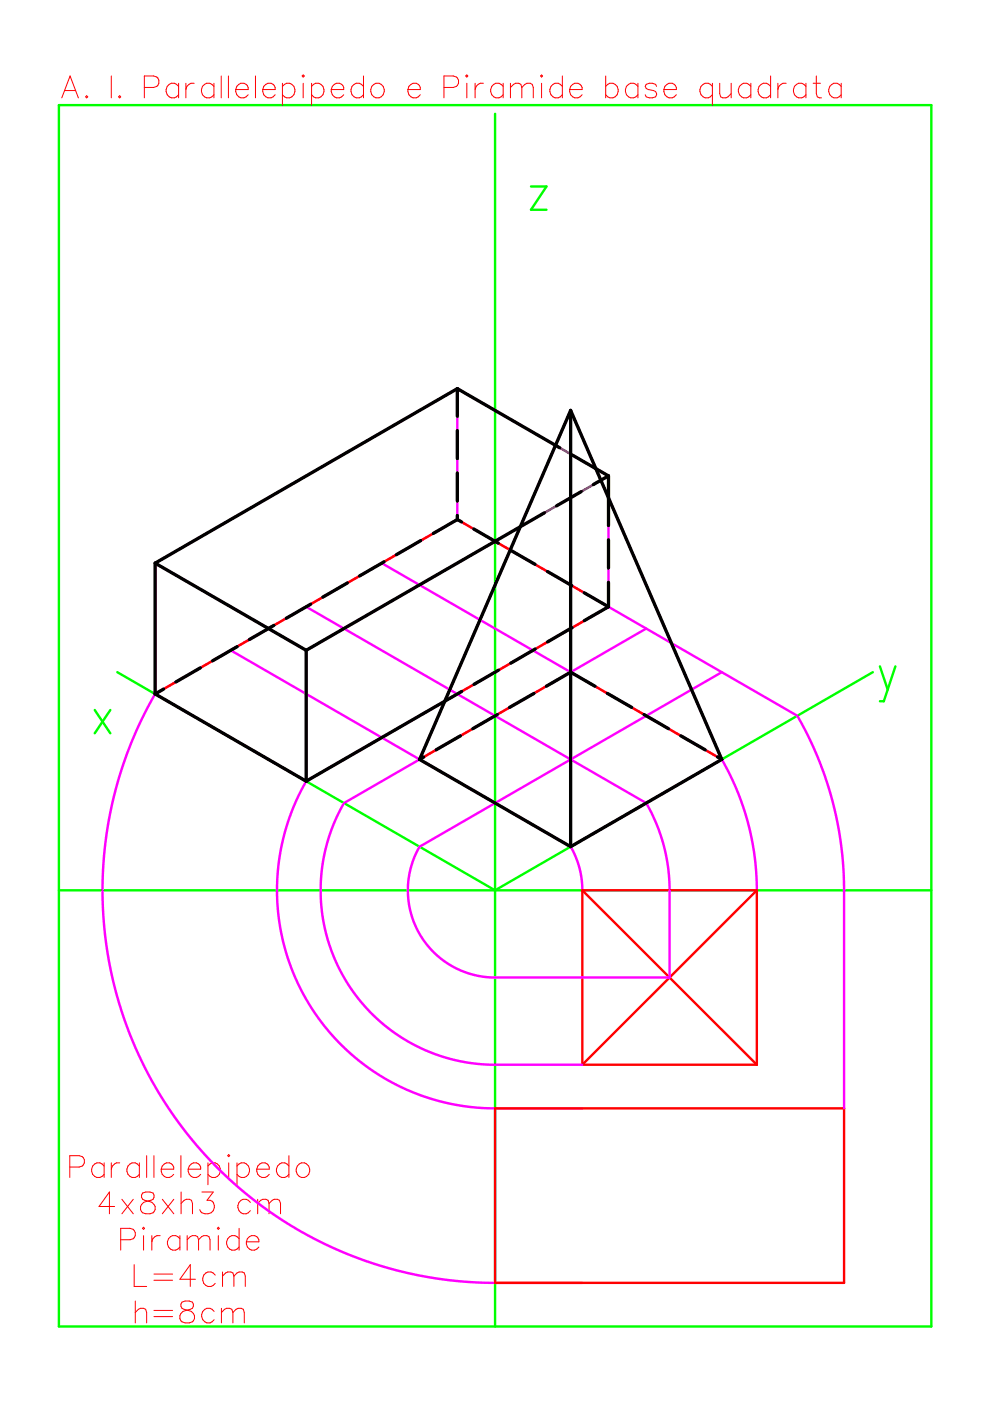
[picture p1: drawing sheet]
<svg xmlns="http://www.w3.org/2000/svg" width="210mm" height="297mm" viewBox="0 0 210 297" stroke-linecap="round" stroke-linejoin="round" font-family="sans-serif">
<path d="M12.5 22.3h185v258.9h-185zM105 24.1v257.1M112.6 39.5h3.3l-3.3 5h3.3M20.1 150.5l3.3 5M23.4 150.5l-3.3 5M24.9 142.5l80.1 46.3 80.1-46.3M186.6 141.3l1.6 4.9M189.8 141.3l-2.4 7.4h-.8M12.5 188.8h185" fill="none" stroke="#0f0" stroke-width=".51"/>
<g fill="none" stroke="#f00" stroke-width=".21">
<path d="M13.8 19.2h2.2M23.6 16.1v4.6M30.6 18.5h2l.7-.2a1.23 1.23 0 0 0 .4-1.3 1.23 1.23 0 0 0-1.1-.9h-2v4.6M37.9 17.7v3M37.9 18.3a1.53 1.53 0 0 0-2.7 .4 1.53 1.53 0 0 0 1.8 2l.9-.6M39.4 17.7v3M41.2 17.7a1.5 1.5 0 0 0-1.8 1.3M45.4 18.3a1.53 1.53 0 0 0-2.7 .4 1.53 1.53 0 0 0 1.8 2l.9-.6M45.4 17.7v3M46.9 16.1v4.6M48.4 16.1v4.6M50 19a1.46 1.46 0 0 0 .8 1.6 1.46 1.46 0 0 0 1.8-.5"/>
<path d="M50.2 18.3a1.27 1.27 0 0 1 1.5-.7 1.27 1.27 0 0 1 .9 1.4h-2.6zM54.2 16.1v4.6M55.7 19a1.45 1.45 0 0 0 .9 1.6 1.45 1.45 0 0 0 1.7-.5M55.9 18.3a1.27 1.27 0 0 1 1.5-.7 1.27 1.27 0 0 1 .9 1.4h-2.6zM59.9 18.3a1.53 1.53 0 0 1 2.6 .4 1.53 1.53 0 0 1-1.7 2l-.9-.6M59.9 17.7v4.6M64.3 15.9l.2 .2-.2 .2-.2-.2zM64.3 17.7v3M66.1 18.3a1.53 1.53 0 0 1 2.6 .4 1.53 1.53 0 0 1-1.8 2l-.8-.6M66.1 17.7v4.6M70.2 19a1.46 1.46 0 0 0 .9 1.6 1.46 1.46 0 0 0 1.8-.5M70.5 18.3a1.27 1.27 0 0 1 1.5-.7 1.27 1.27 0 0 1 .9 1.4h-2.7z"/>
<path d="M77.1 18.3a1.53 1.53 0 0 0-2.7 .4 1.53 1.53 0 0 0 1.8 2l.9-.6M77.1 16.1v4.6M78.8 18.3a1.53 1.53 0 0 1 2.7 .4 1.53 1.53 0 0 1-1.8 2 1.61 1.61 0 0 1-.9-2.4zM86.5 19a1.45 1.45 0 0 0 .8 1.6 1.45 1.45 0 0 0 1.8-.5M86.7 18.3a1.27 1.27 0 0 1 1.5-.7 1.27 1.27 0 0 1 .9 1.4h-2.6zM94.1 18.5h2a1.22 1.22 0 0 0 1.2-1.2 1.22 1.22 0 0 0-1.2-1.2h-2v4.6M98.7 16.1l.3-.2 .2 .2-.2 .2zM99 17.7v3M100.7 17.7v3M102.5 17.7a1.5 1.5 0 0 0-1.8 1.3M106.7 18.3a1.53 1.53 0 0 0-2.7 .4 1.53 1.53 0 0 0 1.8 2l.9-.6M106.7 17.7v3"/>
<path d="M108.2 18.5l1.1-.8h.7l.4 .2 .2 .6M108.2 17.7v3M110.6 18.5l1.1-.8h.7l.4 .2 .3 .6v2.2M110.6 18.5v2.2M114.8 15.9l.2 .2-.2 .2-.2-.2zM114.8 17.7v3M119.2 18.3a1.53 1.53 0 0 0-2.6 .4 1.53 1.53 0 0 0 1.7 2l.9-.6M119.2 16.1v4.6M120.8 19a1.46 1.46 0 0 0 .8 1.6 1.46 1.46 0 0 0 1.8-.5M121 18.3a1.29 1.29 0 0 1 1.5-.7 1.29 1.29 0 0 1 .9 1.4h-2.6zM128.4 18.3a1.53 1.53 0 0 1 2.7 .4 1.53 1.53 0 0 1-1.8 2l-.9-.6M128.4 16.1v4.6"/>
<path d="M135.3 18.3a1.53 1.53 0 0 0-2.7 .4 1.53 1.53 0 0 0 1.8 2l.9-.6M135.3 17.7v3M139.2 18.3l-.2-.4-.7-.2h-.6l-.7 .2-.2 .4 .2 .5 .5 .2 1.5 .4 .2 .5-.2 .6-1.3 .2-.7-.2-.2-.4M140.8 19a1.46 1.46 0 0 0 .8 1.6 1.46 1.46 0 0 0 1.8-.5M141 18.3a1.29 1.29 0 0 1 1.5-.7 1.29 1.29 0 0 1 .9 1.4h-2.6zM151 18.3a1.53 1.53 0 0 0-2.6 .4 1.53 1.53 0 0 0 1.8 2l.8-.6M151 17.7v4.6M152.6 17.7v2.2l.2 .6 .4 .2h.7l1.1-.8M155 17.7v3M159.2 18.3a1.53 1.53 0 0 0-2.7 .4 1.53 1.53 0 0 0 1.8 2l.9-.6M159.2 17.7v3M163.4 18.3a1.53 1.53 0 0 0-2.7 .4 1.53 1.53 0 0 0 1.8 2l.9-.6"/>
<path d="M163.4 16.1v4.6M164.9 17.7v3M166.7 17.7a1.5 1.5 0 0 0-1.8 1.3M170.9 18.3a1.53 1.53 0 0 0-2.7 .4 1.53 1.53 0 0 0 1.8 2l.9-.6M170.9 17.7v3M172.4 17.7h1.5M173.1 16.1v3.8l.2 .6 .9 .2M178.4 18.3a1.53 1.53 0 0 0-2.7 .4 1.53 1.53 0 0 0 1.8 2l.9-.6M178.4 17.7v3M13.1 20.7l1.8-4.6 1.7 4.6M18.4 20.3l.2 .2-.2 .2-.2-.2zM25.1 20.5l.3-.2 .2 .2-.2 .2z"/>
<path d="M14.8 247.4h2a1.21 1.21 0 0 0 1.1-1.2 1.21 1.21 0 0 0-1.1-1.2h-2v4.6M22.1 246.5v3.1M22.1 247.2a1.53 1.53 0 0 0-2.7 .4 1.53 1.53 0 0 0 1.8 2l.9-.6M23.6 246.5v3.1M24.3 255.8h-3.3l2.2-3.1v4.6M25.4 246.5a1.53 1.53 0 0 0-1.8 1.4M25.8 254.3l2.5 3M28.3 254.3l-2.5 3M29.5 247.2a1.51 1.51 0 0 0-2.3-.1 1.51 1.51 0 0 0 .4 2.3 1.36 1.36 0 0 0 1.9-.4M29.5 246.5v3.1M30.2 252.9a.92 .92 0 0 0 .5 1.6l.9 .2a1.33 1.33 0 0 1 1.3 1.2 1.33 1.33 0 0 1-1.1 1.4h-.9a1.33 1.33 0 0 1-1.2-1.4 1.33 1.33 0 0 1 1.4-1.2l.9-.2a.94 .94 0 0 0 .4-1.6l-.6-.2h-.9zM31.1 245v4.6"/>
<path d="M32.6 245v4.6M34.2 247.9a1.46 1.46 0 0 0 .8 1.6 1.46 1.46 0 0 0 1.8-.5M34.4 247.2a1.28 1.28 0 0 1 1.5-.7 1.28 1.28 0 0 1 .9 1.4h-2.6zM34.4 254.3l2.5 3M36.9 254.3l-2.5 3M38.4 245v4.6M38.4 252.7v4.6M38.4 255.1l.7-.6 .4-.2h.7l.4 .2 .2 .6v2.2M39.9 247.9a1.46 1.46 0 0 0 .9 1.6 1.46 1.46 0 0 0 1.7-.5M40.6 246.8a1.23 1.23 0 0 1 1.3-.1 1.23 1.23 0 0 1 .6 1.2h-2.6l.2-.7zM42.8 252.7h2.4l-1.3 1.8a1.35 1.35 0 0 1 1.4 .6 1.35 1.35 0 0 1-.1 1.6 1.68 1.68 0 0 1-2.8-.2M44.1 247.2a1.52 1.52 0 0 1 2.4-.1 1.52 1.52 0 0 1-.4 2.3 1.38 1.38 0 0 1-2-.4"/>
<path d="M44.1 246.5v4.7M48.5 244.8l.2 .2-.2 .2-.2-.2zM48.5 246.5v3.1M50.2 247.2a1.53 1.53 0 0 1 2.7 .4 1.53 1.53 0 0 1-1.8 2l-.9-.6M50.2 246.5v4.7M53.1 254.9a1.52 1.52 0 0 0-2.6 .4 1.52 1.52 0 0 0 1.7 2l.9-.6M54.4 247.9a1.46 1.46 0 0 0 .9 1.6 1.46 1.46 0 0 0 1.8-.5M54.6 255.1l.7-.6 .4-.2h.7l.4 .2 .2 .6M54.6 254.3v3M55.1 246.8a1.23 1.23 0 0 1 1.4-.1 1.23 1.23 0 0 1 .6 1.2h-2.7l.3-.7zM57 255.1l1.1-.8h.7l.4 .2 .3 .6v2.2M57 255.1v2.2"/>
<path d="M61.3 247.2a1.51 1.51 0 0 0-2.4-.1 1.51 1.51 0 0 0 .4 2.3 1.36 1.36 0 0 0 2-.4M61.3 245v4.6M63.5 246.8a1.54 1.54 0 0 1 2.1 .8 1.54 1.54 0 0 1-1 2 1.57 1.57 0 0 1-1.7-.9 1.57 1.57 0 0 1 .6-1.9zM25.6 262.8h2a1.21 1.21 0 0 0 1.1-1.2 1.21 1.21 0 0 0-1.1-1.2h-2v4.6M28.4 268.1v4.7h2.7M28.7 278.3l.6-.7 .5-.2h.6l.5 .2 .2 .7v2.2M28.7 275.8v4.7M30.4 260.2l.2 .2-.2 .2-.2-.2zM30.4 262v3M32.2 262v3M32.6 270.1h4M32.6 271.4h4"/>
<path d="M32.6 277.8h4M32.6 279.1h4M34 262a1.47 1.47 0 0 0-1.8 1.3M38.1 262.6a1.52 1.52 0 0 0-2.6 .4 1.52 1.52 0 0 0 1.8 2l.8-.6M38.1 262v3M38.6 276.1a.91 .91 0 0 0 .4 1.5l.9 .2a1.33 1.33 0 0 1 1.3 1.2 1.33 1.33 0 0 1-1.1 1.5h-.9a1.33 1.33 0 0 1-1.1-1.4 1.33 1.33 0 0 1 1.4-1.3l.8-.2a.93 .93 0 0 0 .5-1.5l-.7-.3h-.9zM39.7 262.8l.6-.6 .5-.2h.6l.5 .2 .2 .6M39.7 262v3M41.4 271.2h-3.3l2.2-3.1v4.7M42.1 262.8l.7-.6 .4-.2h.7l.4 .2 .2 .6v2.2M42.1 262.8v2.2M45.4 278a1.53 1.53 0 0 0-2.6 .5 1.53 1.53 0 0 0 1.7 2l.9-.7"/>
<path d="M45.6 270.3a1.53 1.53 0 0 0-2.6 .4 1.53 1.53 0 0 0 1.7 2.1l.9-.7M46.3 260.2l.2 .2-.2 .2-.2-.2zM46.3 262v3M46.9 278.3l.7-.7 .4-.2h.7l.4 .2 .3 .7M46.9 277.4v3.1M47.2 270.6l.6-.7 .5-.2h.6l.5 .2 .2 .7M47.2 269.7v3.1M49.4 278.3l.6-.7 .5-.2h.6l.5 .2 .2 .7v2.2M49.4 278.3v2.2M49.6 270.6l.6-.7 .5-.2h.7l.4 .2 .2 .7v2.2M49.6 270.6v2.2M50.7 262.6a1.52 1.52 0 0 0-2.6 .4 1.52 1.52 0 0 0 1.7 2l.9-.6"/>
<path d="M50.7 260.4v4.6M52.2 263.3a1.46 1.46 0 0 0 .9 1.6 1.46 1.46 0 0 0 1.8-.5M52.5 262.6a1.28 1.28 0 0 1 1.4-.6 1.28 1.28 0 0 1 1 1.3h-2.7z"/>
</g>
<g fill="none" stroke="#f0f" stroke-width=".51">
<path d="M97 82.4v27.8M121 87v74M32.9 119.4v27.7M80.9 119.4l72.1 41.6 3.1 6.1 1.4 3.6 1 3.3 .9 3.8 .6 4 .4 3.7 .1 3.3M97 110.2l72.1 41.6 3.3 6.5 2.7 6.9 2 6.9 .8 4.1 .6 4 .5 7.5v47.3M97 110.2l-64.1 36.9M129 100.9v27.8l-64.1 36.9M48.9 137.9l72.1 41.6 1 2 .8 2.3 .5 2.5 .2 2.5M64.9 128.7l72.1 41.6 1.3 2.3 1 2.4 1.2 3.3 .7 2.7 .6 3.7 .2 3.1v19.4h-37.9l-1.9-.1-2.3-.6-1.9-.6-1.8-.8-2-1.3-1.6-1.3-1.7-1.7-1.4-1.8-1.1-2-.9-2.2-.6-2.2-.4-2.6v-2.1l.3-2.5 .4-1.8 .7-2.1 1-2 64.1-37M64.9 137.9v27.7M137 133.3l-64.1 37-1.4 2.8-1.5 3.5-1.1 3.7-.5 2.9-.4 4.4 .2 5.3 .9 4.9 1.4 4.4 1.9 4.1 1.5 2.5 1.5 2.2 2.8 3.3 4 3.7 4.1 2.7 3.7 1.9 4.2 1.6 4.3 1 5.3 .5h19.7M32.9 147.1l-2.6 4.9-2.6 5.8-2 5.6-1.7 6.2-1.2 5.9-.7 5.6-.4 6.3 .1 5.8 .5 5.4 1 6.5 1.6 6.5 1.7 5.4 2.4 5.7 2.3 4.9 2.9 5.1 3.3 4.9 3.7 4.6 4.3 4.8 4.7 4.4 4 3.3 5.2 3.7 4.6 2.8 5 2.6 5.3 2.3 5 1.8 5.1 1.5 5.3 1.2 5.3 .8 4.2 .4 4.4 .2h19.9"/>
<path d="M64.9 165.6l-1.7 3.3-1.4 3.3-1.2 3.4-.8 3.2-.6 3.3-.4 3.6-.1 4.3 .2 2.7 .4 3.1 .7 3.7 .9 3.3 1.2 3.4 1.3 2.7 1.6 3.1 2.2 3.5 2.4 3 4.3 4.5 2.9 2.4 2.7 2 2.9 1.7 2.8 1.4 2.9 1.3 3.4 1.2 5 1.2 5.8 .7 21.2 .1"/>
</g>
<path d="M32.9 147.1l64.1-36.9 32 18.5-64.1 36.9zM89 161l32-18.5 32 18.5-32 18.5zM123.5 188.8h37M123.5 188.8v36.9M123.5 188.8l37 36.9M160.5 188.8v36.9M160.5 188.8l-37 36.9M105 235h74v37h-74zM123.5 225.7h37" fill="none" stroke="#f00" stroke-width=".51"/>
<path d="M121 87l-32 74M121 87l32 74M121 87v92.5M32.9 119.4l64.1-37 32 18.5-64.1 37z" fill="none" stroke="#800080" stroke-width=".51"/>
<g fill="none" stroke="#000" stroke-width=".7">
<path d="M97 82.4l-64.1 37M97 82.4l21.7 12.5M97 82.4v5.9M97 91.3v6M121 87l32 74M121 87l-32 74M121 87v92.5M121.3 96.4l7.7 4.5M32.9 119.4v27.7M32.9 119.4l32 18.5M81.4 119.1l-5.2 3M89.2 114.6l-5.1 3"/>
<path d="M97 110.2l.9 .5M97 110.2l-5.2 2.9M97 100.3v6M97 109.3v.9M100.5 112.2l5.2 3M108.3 116.7l5.2 3M115.4 108.7l-50.5 29.2M123.2 104.2l-5.2 3.1M129 100.9l-3.2 1.8M129 100.9v10.5M129 114.4v6M50.3 137.1l-5.2 3"/>
<path d="M58.1 132.6l-5.2 3M64.9 137.9v27.7M65.9 128.1l-5.2 3M73.7 123.6l-5.2 3M113.5 137.6l-5.2 3M116.1 121.2l5.1 3M121.3 133.1l-5.2 3M123.8 125.7l5.2 3M129 123.4v5.3M129 128.7l-5.1 2.9M32.9 147.1l32 18.5M34.7 146.1l-1.8 1"/>
<path d="M42.5 141.6l-5.2 3M97.6 156l-5.1 3M97.9 146.6l-33 19M105.5 151.5l-5.3 3M105.7 142.1l-5.2 3M113.2 147l-5.2 3M115.8 145.5l5.2-3 5.2 3M128.8 147l5.1 3M136.5 151.5l5.2 3M144.3 156l5.2 3M89 161l32 18.5M89.9 160.5l-.9 .5"/>
<path d="M152.1 160.5l.9 .5M153 161l-32 18.5"/>
</g>
</svg>
